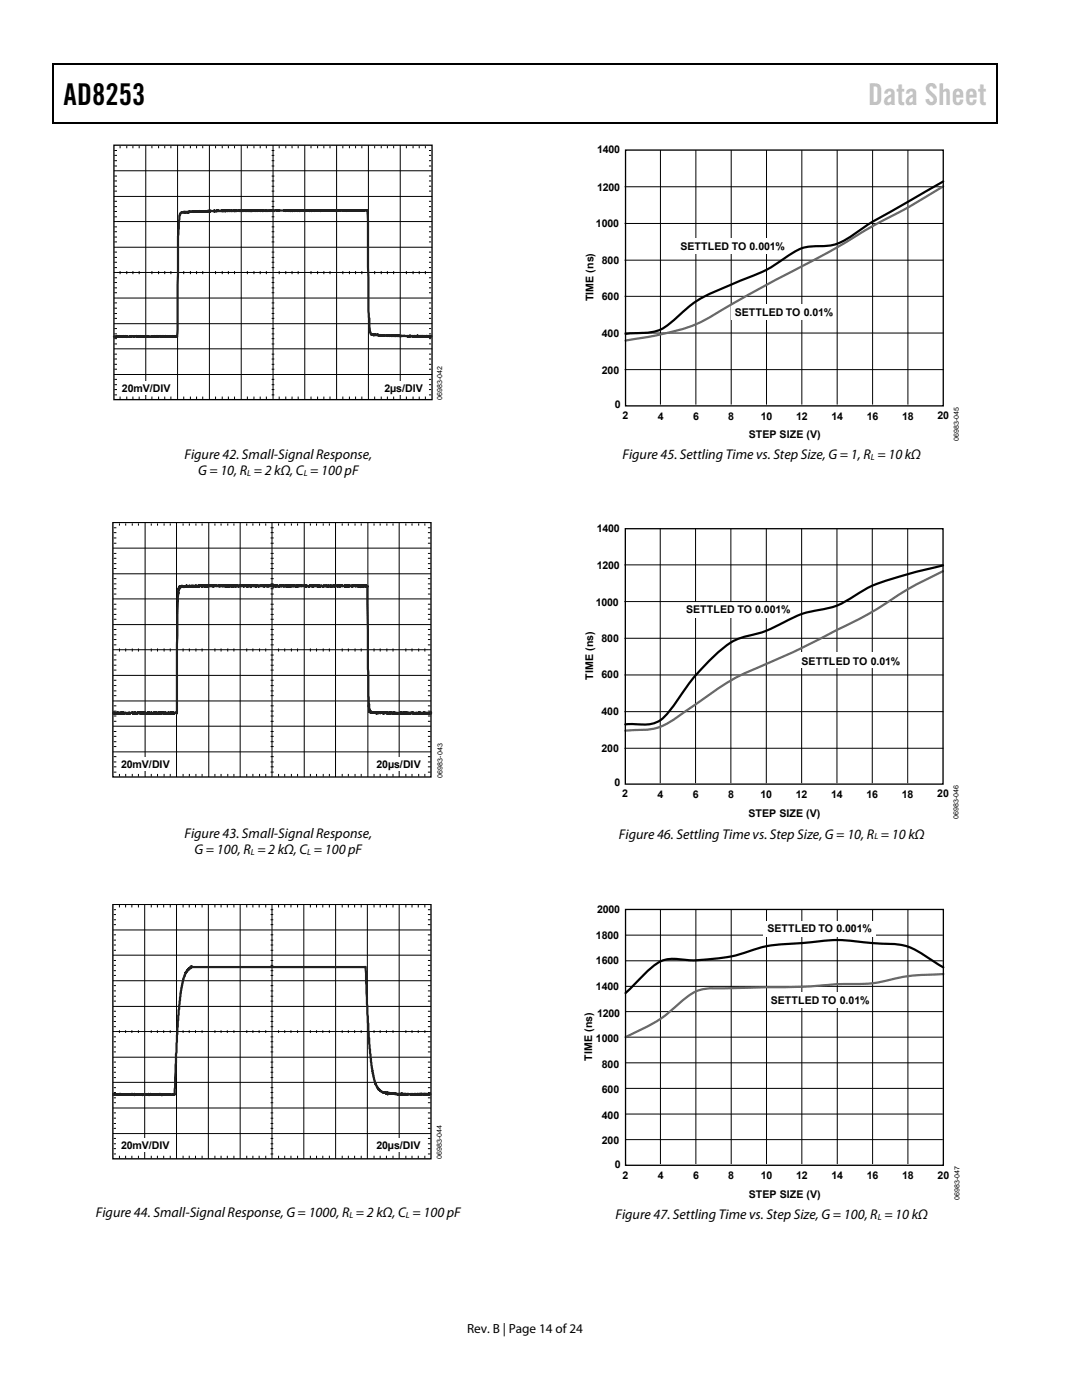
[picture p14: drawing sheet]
<svg xmlns="http://www.w3.org/2000/svg" width="216mm" height="279mm" viewBox="0 0 216 279" stroke-linecap="round" stroke-linejoin="round" font-family="sans-serif">
<defs><g id="words">
<text font-size="6" x="12.7" y="21">AD8253</text>
<text font-size="6" fill="#c0c0c0" x="173.2" y="21">Data Sheet</text>
<g font-size="2.8">
<text x="36.8" y="91.7">Figure 42. Small-Signal Response,</text>
<text x="39.5" y="94.9">G = 10, R = 2 kΩ, C = 100 pF</text>
<text x="124.2" y="91.7">Figure 45. Settling Time vs. Step Size, G = 1, R = 10 kΩ</text>
<text x="36.8" y="167.3">Figure 43. Small-Signal Response,</text>
<text x="123.5" y="167.4">Figure 46. Settling Time vs. Step Size, G = 10, R = 10 kΩ</text>
<text x="38.8" y="170.4">G = 100, R = 2 kΩ, C = 100 pF</text>
<text x="19.1" y="243">Figure 44. Small-Signal Response, G = 1000, R = 2 kΩ, C = 100 pF</text>
<text x="122.8" y="243.2">Figure 47. Settling Time vs. Step Size, G = 100, R = 10 kΩ</text>
</g>
<text font-size="2.6" x="93.2" y="266">Rev. B | Page 14 of 24</text>
<g font-size="2.1">
<text x="119.1" y="30.6">1400</text>
<text x="119.1" y="38.2">1200</text>
<text x="118.9" y="45.3">1000</text>
<text x="120.1" y="52.7">800</text>
<text x="135.8" y="49.9">SETTLED TO 0.001%</text>
<text x="120.1" y="59.9">600</text>
<text x="118.4" y="60.1" transform="rotate(-90 118.4 60.1)">TIME (ns)</text>
<text x="146.6" y="63">SETTLED TO 0.01%</text>
<text x="120.1" y="67.2">400</text>
<text x="120.1" y="74.6">200</text>
<text x="24.3" y="78.3">20mV/DIV</text>
<text x="76.7" y="78.3">2µs/DIV</text>
<text x="122.7" y="81.4">0</text>
<text x="124.2" y="83.7">2</text>
<text x="131.2" y="83.8">4</text>
<text x="138.3" y="83.8">6</text>
<text x="145.3" y="83.8">8</text>
<text x="151.8" y="83.8">10</text>
<text x="158.9" y="83.8">12</text>
<text x="165.9" y="83.8">14</text>
<text x="172.9" y="83.8">16</text>
<text x="180" y="83.8">18</text>
<text x="187.1" y="83.7">20</text>
<text x="149.4" y="87.5">STEP SIZE (V)</text>
<text x="119.1" y="106.1">1400</text>
<text x="119.1" y="113.6">1200</text>
<text x="118.9" y="120.8">1000</text>
<text x="136.9" y="122.4">SETTLED TO 0.001%</text>
<text x="120" y="128.2">800</text>
<text x="118.3" y="135.6" transform="rotate(-90 118.3 135.6)">TIME (ns)</text>
<text x="120" y="135.4">600</text>
<text x="160" y="132.6">SETTLED TO 0.01%</text>
<text x="120" y="142.7">400</text>
<text x="24.2" y="153.2">20mV/DIV</text>
<text x="75.1" y="153.2">20µs/DIV</text>
<text x="120" y="150.1">200</text>
<text x="122.6" y="157">0</text>
<text x="124.1" y="159.2">2</text>
<text x="131.2" y="159.3">4</text>
<text x="138.2" y="159.3">6</text>
<text x="145.3" y="159.3">8</text>
<text x="151.7" y="159.3">10</text>
<text x="158.8" y="159.3">12</text>
<text x="165.9" y="159.3">14</text>
<text x="172.9" y="159.3">16</text>
<text x="180" y="159.3">18</text>
<text x="187" y="159.2">20</text>
<text x="149.3" y="163">STEP SIZE (V)</text>
<text x="119.1" y="182.3">2000</text>
<text x="153.1" y="186">SETTLED TO 0.001%</text>
<text x="118.9" y="187.3">1800</text>
<text x="118.9" y="192.5">1600</text>
<text x="118.9" y="197.5">1400</text>
<text x="119.1" y="202.9">1200</text>
<text x="153.8" y="200.3">SETTLED TO 0.01%</text>
<text x="118.9" y="207.9">1000</text>
<text x="118.2" y="211.7" transform="rotate(-90 118.2 211.7)">TIME (ns)</text>
<text x="120.1" y="213">800</text>
<text x="120.1" y="218.1">600</text>
<text x="120.1" y="223.3">400</text>
<text x="24.2" y="229.3">20mV/DIV</text>
<text x="75.1" y="229.3">20µs/DIV</text>
<text x="120.1" y="228.2">200</text>
<text x="122.7" y="233">0</text>
<text x="124.2" y="235.2">2</text>
<text x="131.2" y="235.3">4</text>
<text x="138.3" y="235.3">6</text>
<text x="145.3" y="235.3">8</text>
<text x="149.4" y="239">STEP SIZE (V)</text>
<text x="151.8" y="235.3">10</text>
<text x="158.9" y="235.3">12</text>
<text x="165.9" y="235.3">14</text>
<text x="172.9" y="235.3">16</text>
<text x="180" y="235.3">18</text>
<text x="187.1" y="235.2">20</text>
</g>
<g font-size="1.8">
<text x="49.3" y="95">L</text>
<text x="60.6" y="95">L</text>
<text x="173.8" y="91.9">L</text>
<text x="174.5" y="167.5">L</text>
<text x="50" y="170.6">L</text>
<text x="61.3" y="170.6">L</text>
<text x="69.7" y="243.1">L</text>
<text x="81" y="243.1">L</text>
<text x="175.2" y="243.4">L</text>
</g>
<g font-size="1.4">
<text x="88.2" y="79.9" transform="rotate(-90 88.2 79.9)">06983-042</text>
<text x="191.3" y="87.9" transform="rotate(-90 191.3 87.9)">06983-045</text>
<text x="88.3" y="155.2" transform="rotate(-90 88.3 155.2)">06983-043</text>
<text x="191.3" y="163.4" transform="rotate(-90 191.3 163.4)">06983-046</text>
<text x="88.2" y="231.4" transform="rotate(-90 88.2 231.4)">06983-044</text>
<text x="191.5" y="239.5" transform="rotate(-90 191.5 239.5)">06983-047</text>
</g>
</g></defs>
<path d="M10.5 12.7h.3v1h-.3zM198.8 12.7h.2v1h-.2zM198.8 12.7h.2v.3h-.2zM198.8 24.4h.2v.3h-.2z" fill="#000"/>
<path d="M10.5 12.8h188.3M10.7 13.7v11M198.9 13.7v11M10.5 24.5h188.3" fill="none" stroke="#000" stroke-width=".25"/>
<path d="M22.7 29h63.5v50.8h-63.5z" fill="none" stroke="#000" stroke-width=".26"/>
<g fill="none" stroke="#000" stroke-width=".2">
<path d="M22.7 34.1h63.5M22.7 39.2h63.5M22.8 30h.5M22.8 31h.5M22.8 32.1h.5M22.8 33.1h.5M22.8 35.1h.5M22.8 36.1h.5M22.8 37.2h.5M22.8 38.1h.5M24 29.1v.5M25.3 29.1v.5"/>
<path d="M26.5 29.1v.5M27.8 29.1v.5M29.1 29v50.8M30.3 29.1v.5M31.6 29.1v.5M32.9 29.1v.5M34.1 29.1v.5M35.4 29v50.8M36.7 29.1v.5M38 29.1v.5M39.2 29.1v.5M40.4 29.1v.5"/>
<path d="M41.8 29v50.8M43 29.1v.5M44.3 29.1v.5M45.6 29.1v.5M46.8 29.1v.5M48.1 29v50.8M49.4 29.1v.5M50.7 29.1v.5M51.9 29.1v.5M53.1 29.1v.5M54.2 30h.5M54.2 31h.5"/>
<path d="M54.2 32.1h.5M54.2 33.1h.5M54.2 35.1h.5M54.2 36.1h.5M54.2 37.2h.5M54.2 38.1h.5M54.5 29v50.8M55.7 29.1v.5M57 29.1v.5M58.3 29.1v.5M59.5 29.1v.5M60.8 29v50.8"/>
<path d="M62.1 29.1v.5M63.4 29.1v.5M64.6 29.1v.5M65.8 29.1v.5M67.2 29v50.8M68.4 29.1v.5M69.7 29.1v.5M71 29.1v.5M72.2 29.1v.5M73.5 29v50.8M74.8 29.1v.5M76.1 29.1v.5"/>
<path d="M77.3 29.1v.5M78.5 29.1v.5M79.9 29v50.8M81.1 29.1v.5M82.4 29.1v.5M83.7 29.1v.5M84.9 29.1v.5M85.6 30h.4M85.6 31h.4M85.6 32.1h.4M85.6 33.1h.4M85.6 35.1h.4"/>
<path d="M85.6 36.1h.4M85.6 37.2h.4M85.6 38.1h.4M22.7 44.2h63.5M22.7 49.3h63.5M22.7 54.4h63.5M22.7 59.5h63.5M22.8 40.2h.5M22.8 41.2h.5M22.8 42.2h.5M22.8 43.3h.5M22.8 45.3h.5"/>
<path d="M22.8 46.2h.5M22.8 47.3h.5M22.8 48.3h.5M22.8 50.3h.5M22.8 51.4h.5M22.8 52.3h.5M22.8 53.4h.5M22.8 55.4h.5M22.8 56.4h.5M22.8 57.4h.5M22.8 58.4h.5M24 54.1v.6"/>
<path d="M25.3 54.1v.6M26.5 54.1v.6M27.8 54.1v.6M30.3 54.1v.6M31.6 54.1v.6M32.9 54.1v.6M34.1 54.1v.6M36.7 54.1v.6M38 54.1v.6M39.2 54.1v.6M40.4 54.1v.6M43 54.1v.6"/>
<path d="M44.3 54.1v.6M45.6 54.1v.6M46.8 54.1v.6M49.4 54.1v.6M50.7 54.1v.6M51.9 54.1v.6M53.1 54.1v.6M54.2 40.2h.5M54.2 41.2h.5M54.2 42.2h.5M54.2 43.3h.5M54.2 45.3h.5"/>
<path d="M54.2 46.2h.5M54.2 47.3h.5M54.2 48.3h.5M54.2 50.3h.5M54.2 51.4h.5M54.2 52.3h.5M54.2 53.4h.5M54.2 55.4h.5M54.2 56.4h.5M54.2 57.4h.5M54.2 58.4h.5M55.7 54.1v.6"/>
<path d="M57 54.1v.6M58.3 54.1v.6M59.5 54.1v.6M62.1 54.1v.6M63.4 54.1v.6M64.6 54.1v.6M65.8 54.1v.6M68.4 54.1v.6M69.7 54.1v.6M71 54.1v.6M72.2 54.1v.6M74.8 54.1v.6"/>
<path d="M76.1 54.1v.6M77.3 54.1v.6M78.5 54.1v.6M81.1 54.1v.6M82.4 54.1v.6M83.7 54.1v.6M84.9 54.1v.6M85.6 40.2h.4M85.6 41.2h.4M85.6 42.2h.4M85.6 43.3h.4M85.6 45.3h.4"/>
<path d="M85.6 46.2h.4M85.6 47.3h.4M85.6 48.3h.4M85.6 50.3h.4M85.6 51.4h.4M85.6 52.3h.4M85.6 53.4h.4M85.6 55.4h.4M85.6 56.4h.4M85.6 57.4h.4M85.6 58.4h.4M22.7 64.6h63.5"/>
<path d="M22.7 69.6h63.5M22.7 74.7h63.5M22.8 60.5h.5M22.8 61.5h.5M22.8 62.6h.5M22.8 63.5h.5M22.8 65.6h.5M22.8 66.6h.5M22.8 67.6h.5M22.8 68.6h.5M22.8 70.7h.5M22.8 71.6h.5"/>
<path d="M22.8 72.7h.5M22.8 73.7h.5M22.8 75.7h.5M22.8 76.8h.5M22.8 77.7h.5M22.8 78.8h.5M24 79.1v.6M25.3 79.1v.6M26.5 79.1v.6M27.8 79.1v.6M30.3 79.1v.6M31.6 79.1v.6"/>
<path d="M32.9 79.1v.6M34.1 79.1v.6M36.7 79.1v.6M38 79.1v.6M39.2 79.1v.6M40.4 79.1v.6M43 79.1v.6M44.3 79.1v.6M45.6 79.1v.6M46.8 79.1v.6M49.4 79.1v.6M50.7 79.1v.6"/>
<path d="M51.9 79.1v.6M53.1 79.1v.6M54.2 60.5h.5M54.2 61.5h.5M54.2 62.6h.5M54.2 63.5h.5M54.2 65.6h.5M54.2 66.6h.5M54.2 67.6h.5M54.2 68.6h.5M54.2 70.7h.5M54.2 71.6h.5"/>
<path d="M54.2 72.7h.5M54.2 73.7h.5M54.2 75.7h.5M54.2 76.8h.5M54.2 77.7h.5M54.2 78.8h.5M55.7 79.1v.6M57 79.1v.6M58.3 79.1v.6M59.5 79.1v.6M62.1 79.1v.6M63.4 79.1v.6"/>
<path d="M64.6 79.1v.6M65.8 79.1v.6M68.4 79.1v.6M69.7 79.1v.6M71 79.1v.6M72.2 79.1v.6M74.8 79.1v.6M76.1 79.1v.6M77.3 79.1v.6M78.5 79.1v.6M81.1 79.1v.6M82.4 79.1v.6"/>
<path d="M83.7 79.1v.6M84.9 79.1v.6M85.6 60.5h.4M85.6 61.5h.4M85.6 62.6h.4M85.6 63.5h.4M85.6 65.6h.4M85.6 66.6h.4M85.6 67.6h.4M85.6 68.6h.4M85.6 70.7h.4M85.6 71.6h.4"/>
<path d="M85.6 72.7h.4M85.6 73.7h.4M85.6 75.7h.4M85.6 76.8h.4M85.6 77.7h.4M85.6 78.8h.4"/>
</g>
<g fill="#fff">
<path d="M23.7 76.2h10.8v2.6h-10.8z"/>
<path d="M76 76.2h9v2.6h-9z"/>
</g>
<path d="M22.7 67.2h.6l.1-.1 .5 .1v-.1l.5 .1 .2-.1 .1 .1 .1-.1v.1l.2-.1 .2 .1h.7l.4-.1 .4 .1 .6-.1v.1h.4l.1-.1 .1 .1 .2-.1 .2 .1 .2-.1 .1 .1 .4-.1 .2 .1 .1-.1 .7 .1 .5-.1 .1 .1 .2-.1 .2 .1 .3-.1v.1l.1-.1 .1 .1 .1-.1v.1l.4-.1 .1 .1 .2-.1v.1l.3-.1 .1 .1 .3-.1 .4 .1 .1-.1 .3 .1 .1-.1 .4 .1 .2-.1 .1 .1 .1-.1 .2 .1 .3-.1 .1 .1a40.7 40.7 0 0 0 .1-7.6l.1-12.5 .3-4 .2-.6 .2-.1h1.5v-.2l1.1 .1 .1-.2 .2 .2 .5-.2 .2 .2v-.2l.3 .2 .1-.2v.1l.2-.1 1 .1 .2-.2 .1 .2 1-.2 .1 .2v-.2l.3 .2 .2-.2v.1l.9-.1 .1 .2 .1-.2 .1 .1v-.1v.1l.1-.1v.1l.1-.1 .3 .1v-.1v.2v-.2v.1l.1-.1v.1l.1-.1 .1 .1v-.1v.1l.1-.1v.1v-.1l.1 .1 .1-.1 .1 .1v-.1l.1 .1v-.1l.2 .1 1.7-.1 .1 .1 .2-.2v.2l.3-.1v.1l.1-.1 .2 .1 .1-.2 .1 .2 .1-.1 .1 .1v-.1l.2 .1 .8-.1v.1l.1-.1 .3 .1 .3-.2 .2 .2v-.2l.3 .2 .4-.2 .1 .2 .4-.2 .2 .2 .1-.1 .1 .1v-.2v.2l.1-.1 .3 .1 .2-.2 .1 .2 .1-.1 .3 .1 .2-.1v.1l.4-.2 .1 .2 .9-.2 .3 .2 .2-.2h1.2l.1 .2 .3-.2 .3 .2v-.1l.4 .1 .2-.2 .1 .2 .1-.2h.4v.2l.2-.2h.1v.2l.2-.2 .1 .2 .1-.2h.2l.1 .2 .1-.2 .7 .1v.1l.1-.2 .3 .2 .2-.2h.4l.2 .2 .1-.2 .2 .2 .2-.2 .4 .2 .7-.2h.3l.2 .2 .1-.2h1.4v.2v-.2h1.6v.2l.1-.2 .1 .2v-.2h1.8l.1 .2 .1-.2h1.9l.1 .2 .2-.2h.8l.2 .2 .1-.2h.8l.1 2.1 .1 18 .3 4.1 .2 .6 .5 .2h.3v-.2l.1 .2h1.9l.5 .2 .1-.2 .3 .2 2-.1 .2 .2 .2-.2 1.3 .1v.1v-.1l.3 .1 .1-.2 .2 .2v-.1h.3v.1v-.1l.1 .1 .8-.1v.1l.1-.2 .1 .2 .1-.1v.1l.1-.1v.1l.1-.1v.1v-.1v.1v-.1l.3 .1v-.1v.1v-.1l.1 .1v-.1l.1 .1v-.1l.1 .1v-.1v.1v-.1l.2 .1v-.1l.2 .1v-.1l.1 .1 1.2-.1v.1" fill="none" stroke="#231f20" stroke-width=".44"/>
<path d="M22.5 104.3h63.5v50.8h-63.5z" fill="none" stroke="#000" stroke-width=".26"/>
<g fill="none" stroke="#000" stroke-width=".2">
<path d="M22.5 109.4h63.5M22.5 114.5h63.5M22.5 119.5h63.5M22.7 105.3h.5M22.7 106.3h.5M22.7 107.4h.5M22.7 108.4h.5M22.7 110.4h.5M22.7 111.4h.5M22.7 112.5h.5M22.7 113.5h.5M22.7 115.5h.5"/>
<path d="M22.7 116.5h.5M22.7 117.5h.5M22.7 118.6h.5M23.8 104.5v.4M25.1 104.5v.4M26.4 104.5v.4M27.6 104.5v.4M29 104.3v50.8M30.2 104.5v.4M31.4 104.5v.4M32.7 104.5v.4M34 104.5v.4"/>
<path d="M35.2 104.3v50.8M36.5 104.5v.4M37.8 104.5v.4M39.1 104.5v.4M40.3 104.5v.4M41.7 104.3v50.8M42.9 104.5v.4M44.1 104.5v.4M45.4 104.5v.4M46.7 104.5v.4M47.9 104.3v50.8M49.2 104.5v.4"/>
<path d="M50.5 104.5v.4M51.8 104.5v.4M53 104.5v.4M54 105.3h.6M54 106.3h.6M54 107.4h.6M54 108.4h.6M54 110.4h.6M54 111.4h.6M54 112.5h.6M54 113.5h.6M54 115.5h.6"/>
<path d="M54 116.5h.6M54 117.5h.6M54 118.6h.6M54.3 104.3v50.8M55.6 104.5v.4M56.8 104.5v.4M58.1 104.5v.4M59.4 104.5v.4M60.7 104.3v50.8M61.9 104.5v.4M63.2 104.5v.4M64.5 104.5v.4"/>
<path d="M65.7 104.5v.4M67 104.3v50.8M68.3 104.5v.4M69.5 104.5v.4M70.8 104.5v.4M72.1 104.5v.4M73.4 104.3v50.8M74.6 104.5v.4M75.9 104.5v.4M77.2 104.5v.4M78.4 104.5v.4M79.7 104.3v50.8"/>
<path d="M81 104.5v.4M82.2 104.5v.4M83.5 104.5v.4M84.8 104.5v.4M85.4 105.3h.5M85.4 106.3h.5M85.4 107.4h.5M85.4 108.4h.5M85.4 110.4h.5M85.4 111.4h.5M85.4 112.5h.5M85.4 113.5h.5"/>
<path d="M85.4 115.5h.5M85.4 116.5h.5M85.4 117.5h.5M85.4 118.6h.5M22.5 124.7h63.5M22.5 129.7h63.5M22.5 134.8h63.5M22.5 139.9h63.5M22.7 120.6h.5M22.7 121.6h.5M22.7 122.6h.5M22.7 123.6h.5"/>
<path d="M22.7 125.6h.5M22.7 126.7h.5M22.7 127.6h.5M22.7 128.7h.5M22.7 130.7h.5M22.7 131.7h.5M22.7 132.8h.5M22.7 133.7h.5M22.7 135.8h.5M22.7 136.8h.5M22.7 137.9h.5M22.7 138.8h.5"/>
<path d="M23.8 129.4v.6M25.1 129.4v.6M26.4 129.4v.6M27.6 129.4v.6M30.2 129.4v.6M31.4 129.4v.6M32.7 129.4v.6M34 129.4v.6M36.5 129.4v.6M37.8 129.4v.6M39.1 129.4v.6M40.3 129.4v.6"/>
<path d="M42.9 129.4v.6M44.1 129.4v.6M45.4 129.4v.6M46.7 129.4v.6M49.2 129.4v.6M50.5 129.4v.6M51.8 129.4v.6M53 129.4v.6M54 120.6h.6M54 121.6h.6M54 122.6h.6M54 123.6h.6"/>
<path d="M54 125.6h.6M54 126.7h.6M54 127.6h.6M54 128.7h.6M54 130.7h.6M54 131.7h.6M54 132.8h.6M54 133.7h.6M54 135.8h.6M54 136.8h.6M54 137.9h.6M54 138.8h.6"/>
<path d="M55.6 129.4v.6M56.8 129.4v.6M58.1 129.4v.6M59.4 129.4v.6M61.9 129.4v.6M63.2 129.4v.6M64.5 129.4v.6M65.7 129.4v.6M68.3 129.4v.6M69.5 129.4v.6M70.8 129.4v.6M72.1 129.4v.6"/>
<path d="M74.6 129.4v.6M75.9 129.4v.6M77.2 129.4v.6M78.4 129.4v.6M81 129.4v.6M82.2 129.4v.6M83.5 129.4v.6M84.8 129.4v.6M85.4 120.6h.5M85.4 121.6h.5M85.4 122.6h.5M85.4 123.6h.5"/>
<path d="M85.4 125.6h.5M85.4 126.7h.5M85.4 127.6h.5M85.4 128.7h.5M85.4 130.7h.5M85.4 131.7h.5M85.4 132.8h.5M85.4 133.7h.5M85.4 135.8h.5M85.4 136.8h.5M85.4 137.9h.5M85.4 138.8h.5"/>
<path d="M22.5 144.9h63.5M22.5 150.1h63.5M22.7 140.9h.5M22.7 141.9h.5M22.7 142.9h.5M22.7 144h.5M22.7 146h.5M22.7 147h.5M22.7 148h.5M22.7 149h.5M22.7 151h.5M22.7 152.1h.5"/>
<path d="M22.7 153h.5M22.7 154.1h.5M23.8 154.5v.5M25.1 154.5v.5M26.4 154.5v.5M27.6 154.5v.5M30.2 154.5v.5M31.4 154.5v.5M32.7 154.5v.5M34 154.5v.5M36.5 154.5v.5M37.8 154.5v.5"/>
<path d="M39.1 154.5v.5M40.3 154.5v.5M42.9 154.5v.5M44.1 154.5v.5M45.4 154.5v.5M46.7 154.5v.5M49.2 154.5v.5M50.5 154.5v.5M51.8 154.5v.5M53 154.5v.5M54 140.9h.6M54 141.9h.6"/>
<path d="M54 142.9h.6M54 144h.6M54 146h.6M54 147h.6M54 148h.6M54 149h.6M54 151h.6M54 152.1h.6M54 153h.6M54 154.1h.6M55.6 154.5v.5M56.8 154.5v.5"/>
<path d="M58.1 154.5v.5M59.4 154.5v.5M61.9 154.5v.5M63.2 154.5v.5M64.5 154.5v.5M65.7 154.5v.5M68.3 154.5v.5M69.5 154.5v.5M70.8 154.5v.5M72.1 154.5v.5M74.6 154.5v.5M75.9 154.5v.5"/>
<path d="M77.2 154.5v.5M78.4 154.5v.5M81 154.5v.5M82.2 154.5v.5M83.5 154.5v.5M84.8 154.5v.5M85.4 140.9h.5M85.4 141.9h.5M85.4 142.9h.5M85.4 144h.5M85.4 146h.5M85.4 147h.5"/>
<path d="M85.4 148h.5M85.4 149h.5M85.4 151h.5M85.4 152.1h.5M85.4 153h.5M85.4 154.1h.5"/>
</g>
<g fill="#fff">
<path d="M23.5 151.2h10.7v2.6h-10.7z"/>
<path d="M75 151.2h9v2.6h-9z"/>
</g>
<path d="M22.6 142.2l.2 .3v-.3l.1 .2 .3-.1v.1l.1-.1 .2 .1v-.2l.1 .2 .1-.1v.1h.4v-.2l.1 .2 .1-.2 .1 .2v-.2v.2l.2-.2 .1 .2 .9-.1v.2l.2-.3v.2l.6-.2 .1 .2 .1-.1 .1 .1 .2-.2v.2v-.2l.1 .2 .1-.2 .1 .2h.3v-.2v.1l.2-.1 .1 .2 .1-.2v.2l.2-.2v.2v-.2l.1 .2h.1v-.2v.2l.3-.2v.2l.1-.1 .1 .1v-.2v.2l.2-.2v.2h.5v-.2l.2 .2v-.2v.2l.1-.1v.1h.4v-.2l.1 .2 .3-.1 .2 .1v-.2l.3 .3v-.3l.1 .2v-.2v.2v-.2l.1 .2 .3-.2 .1 .2v-.2l.1 .2v-.2l.1 .2 .1-.2v.2v-.2l.1 .2v-.2l.1 .2 .1-.2 .3 .2v-.2v.2l.1-.2v.2l.2-.1v.2l.1-.3 .1 .2 .3-.1v.2v-.2l.2 .1v-.2v.2h.3l.1-.2v.2v-.2l.2 .2v-.2v.2l.2-.2 .1 .2 .1-.2 .1 .2 .4-.2 .2 .2 .1-20.2 .2-4.1v.4l.1-1.2v.4l.1-.7v.4l.1-.3v.2l.1-.2v.1l.1-.1v.1l.2-.1v-.2l.2 .3v-.2l.1 .2v-.2h.2v.2v-.2l.3 .1v-.2v.2l.2-.2v.2v-.2v.2h.5v-.2l.2 .2 .1-.2 .1 .2v-.2l.2 .2 .1-.2v.3l.2-.3v.2h.3v-.2l.1 .2 .1-.2 .1 .2h.2v-.2v.2l.1-.2v.2l.1-.2v.2l.1-.2 .3 .1 .1-.2 .1 .3v-.2l.1 .2 .3-.2 .1 .2 .2-.3v.3v-.2l.2 .2v-.2l.1 .2v-.2l.1 .2 .1-.2v.2l.1-.3v.3l.1-.2 .4 .1v-.1l.1 .1 .2-.1v.2l.1-.3 .1 .3 .1-.2h.5h.6v.2l.2-.2 .1 .1 .3-.1 .1 .2v-.2h.4v.2l.1-.3v.3l.1-.2 .1 .2v-.2l.1 .2v-.2l.1 .1v-.2l.1 .3v-.2h.2v.2l.3-.2h.1v.2v-.2l.1 .1 .1-.2 .2 .3v-.3l.1 .3v-.3v.2l.3-.1v.2v-.2l.3 .1v-.2l.1 .3 .1-.2 .2 .2v-.2h.9l.1 .2 .1-.2 .3 .1 .1-.2v.2l.2-.1 .1 .2v-.3l.1 .2v-.1h.5v.3v-.3l.1 .1 .9-.1v.2v-.2l.1 .2v-.2h.4l.1 .2 .1-.2 .5 .1v-.2l.1 .2h.2v-.2v.2l.2-.1v.2l.1-.2h.4l.1 .2 .2-.3v.2v-.1l.8 .1v-.2l.1 .3 .2-.2v.2v-.3l.1 .2 .2-.1 .1 .1 .1-.2v.3v-.2v.1l.2-.1 .2 .2 .2-.2v.2l.2-.3 .2 .3 .1-.2 .3 .1 .1-.2v.3l.2-.2h.2l.1 .2v-.2l.1 .2 .1-.2 .1 .2v-.2l.1 .2v-.2l.2 .2v-.2h.2v.2l.2-.2v.2v-.3l.4 .3v-.2h.2l.2 .2 .1-.2 .1 .2v-.2h.2v.2l.2-.3 .1 .3v-.2l1.3 .1 .1-.2v.3v-.2l.2 .2v-.2l.4 .2 .2-.2 .2 .1v-.2l.3 .3v-.3l.1 .3 .1-.2v.2l.2-.2 .7 .1v-.1v.1v-.2l.1 .3v-.2h.3v.2l.2-.2v.2l.1-.2 .3 .2 .1-.2v.2l.2-.2h.3v.1l.2-.1 .1 .2 .1-.2v.2l.1-.2v.2l.1-.3v.2l.3-.1 .1 .2 .1-.2v.2l.1-.2 .1 .2v-.2l.3 .1v-.1v.2l.1-.2h.2v.2l.1-.2h.3v.2l.1-.2v.2l.1-.2h.2l.1 .2v-.2v.2l.1-.2h.8l.1 .2v-.2l.1 .2v-.2l.1 .2 .2-.2 .1 .2v-.2l.1 .2v-.2l.1 .2v-.2l.1 .2 .1-.2v.2l.2-.2h.3v.2l.2-.2v.1l.4-.1 .2 .2v-.2l.4 .1v-.1l.1 .2v-.3v.2h.3v-.2l.1 .4 .1-.3v.2l.1-.2 .1 .2v-.3v.3v-.2h.2l.1 .2v-.2v.3l.1-.3h.3l.1 .2v-.2v.2l.1-.2 .2 .1 .1 16.3 .3 8.7v-.5v.6l.1-.3 .1 .4v-.3l.1 .3 .2-.1 .1 .2 .1-.2v.2l.1-.2v.2l.1-.2 .2 .2 .1-.2v.2l.2-.1v.2l.1-.3v.3v-.2l.2 .2v-.2l.2 .1 .1-.2 .2 .3v-.2l.2 .1 .2-.2 .1 .3v-.2l.2 .2 .2-.2h.2l.1 .2 .1-.2 .1 .2 .1-.2v.2v-.2l.1 .2 .2-.1 .1 .1v-.2v.2l.1-.2 .1 .2 .2-.2 .1 .2 .1-.1v.2l.3-.3v.2v-.2l.1 .2 .4-.1v.2v-.2h.5v.2l.1-.3v.2l.3-.2 .1 .2 .2-.2v.2l.1-.2 .1 .2v-.2l.1 .3 .1-.3v.2l.2-.1v.2l.1-.3 .1 .2v-.3l.1 .3 .1-.1 .6 .1v-.2l.2 .2 .1-.2 .1 .2v-.2l.1 .2 .3-.1v.2v-.2l.3 .1 .1-.1v.2v-.2h.2l.1 .2v-.3v.3l.2-.3v.2l.2-.2 .1 .3v-.2h.4l.1 .2v-.3l.1 .3 .2-.3 .1 .3v-.2l.8 .1v-.1v.2v-.2l.2 .2 .1-.2" fill="none" stroke="#231f20" stroke-width=".44"/>
<path d="M22.5 180.5h63.5v50.8h-63.5z" fill="none" stroke="#000" stroke-width=".26"/>
<g fill="none" stroke="#000" stroke-width=".2">
<path d="M22.5 185.6h63.5M22.5 190.6h63.5M22.5 195.7h63.5M22.7 181.5h.4M22.7 182.5h.4M22.7 183.6h.4M22.7 184.5h.4M22.7 186.6h.4M22.7 187.6h.4M22.7 188.6h.4M22.7 189.7h.4M22.7 191.7h.4"/>
<path d="M22.7 192.7h.4M22.7 193.7h.4M22.7 194.7h.4M22.7 196.7h.4M22.7 197.8h.4M22.7 198.8h.4M22.7 199.8h.4M23.8 180.6v.5M25.1 180.6v.5M26.3 180.6v.5M27.6 180.6v.5M28.9 180.5v50.8"/>
<path d="M30.2 180.6v.5M31.4 180.6v.5M32.7 180.6v.5M34 180.6v.5M35.2 180.5v50.8M36.5 180.6v.5M37.8 180.6v.5M39 180.6v.5M40.3 180.6v.5M41.6 180.5v50.8M42.9 180.6v.5M44.1 180.6v.5"/>
<path d="M45.4 180.6v.5M46.7 180.6v.5M47.9 180.5v50.8M49.2 180.6v.5M50.5 180.6v.5M51.7 180.6v.5M53 180.6v.5M54 181.5h.5M54 182.5h.5M54 183.6h.5M54 184.5h.5M54 186.6h.5"/>
<path d="M54 187.6h.5M54 188.6h.5M54 189.7h.5M54 191.7h.5M54 192.7h.5M54 193.7h.5M54 194.7h.5M54 196.7h.5M54 197.8h.5M54 198.8h.5M54 199.8h.5M54.3 180.5v50.8"/>
<path d="M55.6 180.6v.5M56.8 180.6v.5M58.1 180.6v.5M59.4 180.6v.5M60.6 180.5v50.8M61.9 180.6v.5M63.2 180.6v.5M64.4 180.6v.5M65.7 180.6v.5M67 180.5v50.8M68.3 180.6v.5M69.5 180.6v.5"/>
<path d="M70.8 180.6v.5M72.1 180.6v.5M73.3 180.5v50.8M74.6 180.6v.5M75.9 180.6v.5M77.1 180.6v.5M78.4 180.6v.5M79.7 180.5v50.8M81 180.6v.5M82.2 180.6v.5M83.5 180.6v.5M84.8 180.6v.5"/>
<path d="M85.4 181.5h.5M85.4 182.5h.5M85.4 183.6h.5M85.4 184.5h.5M85.4 186.6h.5M85.4 187.6h.5M85.4 188.6h.5M85.4 189.7h.5M85.4 191.7h.5M85.4 192.7h.5M85.4 193.7h.5M85.4 194.7h.5"/>
<path d="M85.4 196.7h.5M85.4 197.8h.5M85.4 198.8h.5M85.4 199.8h.5M22.5 200.9h63.5M22.5 205.9h63.5M22.5 211h63.5M22.5 216h63.5M22.7 201.8h.4M22.7 202.9h.4M22.7 203.9h.4M22.7 204.9h.4"/>
<path d="M22.7 206.9h.4M22.7 207.9h.4M22.7 209h.4M22.7 209.9h.4M22.7 212h.4M22.7 213h.4M22.7 214h.4M22.7 215.1h.4M22.7 217.1h.4M22.7 218h.4M22.7 219.1h.4M23.8 205.6v.5"/>
<path d="M25.1 205.6v.5M26.3 205.6v.5M27.6 205.6v.5M30.2 205.6v.5M31.4 205.6v.5M32.7 205.6v.5M34 205.6v.5M36.5 205.6v.5M37.8 205.6v.5M39 205.6v.5M40.3 205.6v.5M42.9 205.6v.5"/>
<path d="M44.1 205.6v.5M45.4 205.6v.5M46.7 205.6v.5M49.2 205.6v.5M50.5 205.6v.5M51.7 205.6v.5M53 205.6v.5M54 201.8h.5M54 202.9h.5M54 203.9h.5M54 204.9h.5M54 206.9h.5"/>
<path d="M54 207.9h.5M54 209h.5M54 209.9h.5M54 212h.5M54 213h.5M54 214h.5M54 215.1h.5M54 217.1h.5M54 218h.5M54 219.1h.5M55.6 205.6v.5M56.8 205.6v.5"/>
<path d="M58.1 205.6v.5M59.4 205.6v.5M61.9 205.6v.5M63.2 205.6v.5M64.4 205.6v.5M65.7 205.6v.5M68.3 205.6v.5M69.5 205.6v.5M70.8 205.6v.5M72.1 205.6v.5M74.6 205.6v.5M75.9 205.6v.5"/>
<path d="M77.1 205.6v.5M78.4 205.6v.5M81 205.6v.5M82.2 205.6v.5M83.5 205.6v.5M84.8 205.6v.5M85.4 201.8h.5M85.4 202.9h.5M85.4 203.9h.5M85.4 204.9h.5M85.4 206.9h.5M85.4 207.9h.5"/>
<path d="M85.4 209h.5M85.4 209.9h.5M85.4 212h.5M85.4 213h.5M85.4 214h.5M85.4 215.1h.5M85.4 217.1h.5M85.4 218h.5M85.4 219.1h.5M22.5 221.1h63.5M22.5 226.2h63.5M22.7 220.1h.4"/>
<path d="M22.7 222.1h.4M22.7 223.2h.4M22.7 224.2h.4M22.7 225.2h.4M22.7 227.2h.4M22.7 228.3h.4M22.7 229.2h.4M22.7 230.3h.4M23.8 230.7v.5M25.1 230.7v.5M26.3 230.7v.5M27.6 230.7v.5"/>
<path d="M30.2 230.7v.5M31.4 230.7v.5M32.7 230.7v.5M34 230.7v.5M36.5 230.7v.5M37.8 230.7v.5M39 230.7v.5M40.3 230.7v.5M42.9 230.7v.5M44.1 230.7v.5M45.4 230.7v.5M46.7 230.7v.5"/>
<path d="M49.2 230.7v.5M50.5 230.7v.5M51.7 230.7v.5M53 230.7v.5M54 220.1h.5M54 222.1h.5M54 223.2h.5M54 224.2h.5M54 225.2h.5M54 227.2h.5M54 228.3h.5M54 229.2h.5"/>
<path d="M54 230.3h.5M55.6 230.7v.5M56.8 230.7v.5M58.1 230.7v.5M59.4 230.7v.5M61.9 230.7v.5M63.2 230.7v.5M64.4 230.7v.5M65.7 230.7v.5M68.3 230.7v.5M69.5 230.7v.5M70.8 230.7v.5"/>
<path d="M72.1 230.7v.5M74.6 230.7v.5M75.9 230.7v.5M77.1 230.7v.5M78.4 230.7v.5M81 230.7v.5M82.2 230.7v.5M83.5 230.7v.5M84.8 230.7v.5M85.4 220.1h.5M85.4 222.1h.5M85.4 223.2h.5"/>
<path d="M85.4 224.2h.5M85.4 225.2h.5M85.4 227.2h.5M85.4 228.3h.5M85.4 229.2h.5M85.4 230.3h.5"/>
</g>
<g fill="#fff">
<path d="M23.5 227.2h10.7v2.6h-10.7z"/>
<path d="M75 227.2h9v2.6h-9z"/>
</g>
<path d="M85.8 218.4l-.1-.2v.2l-.8-.1-.1 .2v-.2l-.8 .1v-.1l-.1 .1-.1-.1v.2l-.1-.2v.2l-.1-.2h-.3v.2l-.3-.2h-.2v.2l-.1-.2v.2h-.3v-.2l-.1 .2-.2-.1-.1-.1h-1.5v.2v-.2h-.2l-.1 .2v-.3l-.3 .3-.1-.2v.2v-.2l-.7 .1-.1-.2-.1 .2-.1-.2v.1v-.1l-.1 .1v-.1l-.1 .1v-.1l-.1 .1-.6-.1v.1l-.1-.2h-.4v.3v-.4v.2h-.4v-.2v.2l-.1-.2-.1 .1-.1-.1v.1l-.8-.3-.6-.7-.3-.8-.1 .1-.7-3.2-.5-4.9-.7-15.3-34.9-.1v.3l-.1-.3v.3v-.1l-.2 .3-.1-.1v.2l-.1-.1-.6 .8-.6 1.6-.4 2.4-.7 8.4-.4 11.8h-2.4l-.1 .1-.1-.1v.2v-.2l-.4 .1v-.2v.2h-1.8l-.1-.2-.1 .2-.2-.1v.2v-.3v.2l-.2-.1v.1l-.1-.1-.3 .1v-.1l-.1 .1v-.1l-.1 .1-.4-.1-.1 .2-.2-.2h-1.3l-.1 .2v-.3v.2h-.3v-.2l-.2 .2v-.2l-.1 .2-.8-.1v.1l-.1-.1-1.2 .1v-.2l-.1 .2-.1-.2-.1 .2-1.3-.1 .4 .1" fill="none" stroke="#231f20" stroke-width=".44"/>
<path d="M131.8 30v50.8M138.9 30v50.8M145.9 30v50.8M153 30v50.8M160 30v50.8M167 30v50.8M174.1 30v50.8M181.2 30v50.8" fill="none" stroke="#000" stroke-width=".2"/>
<g fill="#fff">
<path d="M146 60.7h20.4v3h-20.4z"/>
<path d="M135.7 47.6h21.1v3h-21.1z"/>
</g>
<g fill="none" stroke="#000" stroke-width=".2">
<path d="M124.7 37.3h63.5M124.7 59.1h63.5M124.7 51.9h63.5M124.7 44.6h63.5M124.7 73.8h63.5M124.7 66.5h63.5M131.7 105.5v50.8M138.8 105.5v50.8M145.8 105.5v50.8M152.9 105.5v50.8M160 105.5v50.8M167 105.5v50.8"/>
<path d="M174.1 105.5v50.8M181.1 105.5v50.8"/>
</g>
<path d="M188.2 37.2a158.2 158.2 0 0 1-14.9 8.4 272.4 272.4 0 0 1-21.1 11.7l-7.8 4.4a29.9 29.9 0 0 1-12.5 5l-7.1 1.3" fill="none" stroke="#656565" stroke-width=".44"/>
<path d="M188.2 36.2l-6.3 3.6a141.4 141.4 0 0 0-13.3 8.1 10.6 10.6 0 0 1-6.2 1.2 8.4 8.4 0 0 0-5.5 2.2 31.2 31.2 0 0 1-9.4 4.8l-2.3 1a25.3 25.3 0 0 0-10.5 6.6 8.8 8.8 0 0 1-7.5 2.8l-2.4 .1" fill="none" stroke="#000" stroke-width=".44"/>
<path d="M124.8 30h63.4v51h-63.4z" fill="none" stroke="#000" stroke-width=".26"/>
<g fill="#fff">
<path d="M159.3 130.3h20.5v3h-20.5z"/>
<path d="M136.8 120.1h21.1v3h-21.1z"/>
</g>
<g fill="none" stroke="#000" stroke-width=".2">
<path d="M124.7 112.7h63.5M124.7 134.7h63.5M124.7 127.4h63.5M124.7 120.1h63.5M124.7 149.3h63.5M124.7 142h63.5M124.7 196.8h63.4M124.7 191.7h63.4M124.7 186.6h63.4M131.8 181.5v50.8M138.9 181.5v50.8M145.9 181.5v50.8"/>
<path d="M153 181.5v50.8M160 181.5v50.8M167.1 181.5v50.8M174.1 181.5v50.8M181.2 181.5v50.8M124.7 217.2h63.4M124.7 212.1h63.4M124.7 207h63.4M124.7 201.9h63.4M124.7 227.4h63.4M124.7 222.3h63.4"/>
</g>
<path d="M188.2 114a80.3 80.3 0 0 0-13.4 7.6l-3.1 1.8-4.7 2.3a208.6 208.6 0 0 1-19.5 9.2l-3.2 1.8-6.2 4.3a29.7 29.7 0 0 1-7.1 4.3l-1.5 .3-4.7 .2" fill="none" stroke="#656565" stroke-width=".44"/>
<path d="M188.2 112.8a93.5 93.5 0 0 0-14.9 4.5l-.8 .4a32 32 0 0 1-6.3 3.4l-1.5 .4a21.7 21.7 0 0 0-9.4 3.3 22.5 22.5 0 0 1-7.1 2.4 17.9 17.9 0 0 0-7.2 5.2 47.7 47.7 0 0 0-6.6 8.5l-.7 .9a6.1 6.1 0 0 1-6.6 2.7l-2.3 .1" fill="none" stroke="#000" stroke-width=".44"/>
<path d="M124.8 105.5h63.4v51h-63.4z" fill="none" stroke="#000" stroke-width=".26"/>
<g fill="#fff">
<path d="M153.2 198h20.5v3h-20.5z"/>
<path d="M152.3 183.7h22.5v3.2h-22.5z"/>
</g>
<path d="M188.2 193.1l-.8-.5a38.6 38.6 0 0 0-6.2-3.7 28.5 28.5 0 0 0-7.1-.7l-1.8-.2a34.6 34.6 0 0 0-11.5 .1l-1.7 .2a29 29 0 0 0-11.6 2.2 39.7 39.7 0 0 1-10.9 1 7.1 7.1 0 0 0-7.5 2.5l-4.3 4.2" fill="none" stroke="#000" stroke-width=".44"/>
<path d="M188.2 194.4a46.2 46.2 0 0 0-13.3 1.7l-1.7 .2a158.2 158.2 0 0 0-14.1 .7l-13.1 .2a29.8 29.8 0 0 0-6.3 .4 17.5 17.5 0 0 0-5.7 4 37.3 37.3 0 0 1-9.2 5.4" fill="none" stroke="#656565" stroke-width=".44"/>
<path d="M124.8 181.5h63.4v51.1h-63.4z" fill="none" stroke="#000" stroke-width=".26"/>
<use href="#words"/>
</svg>
